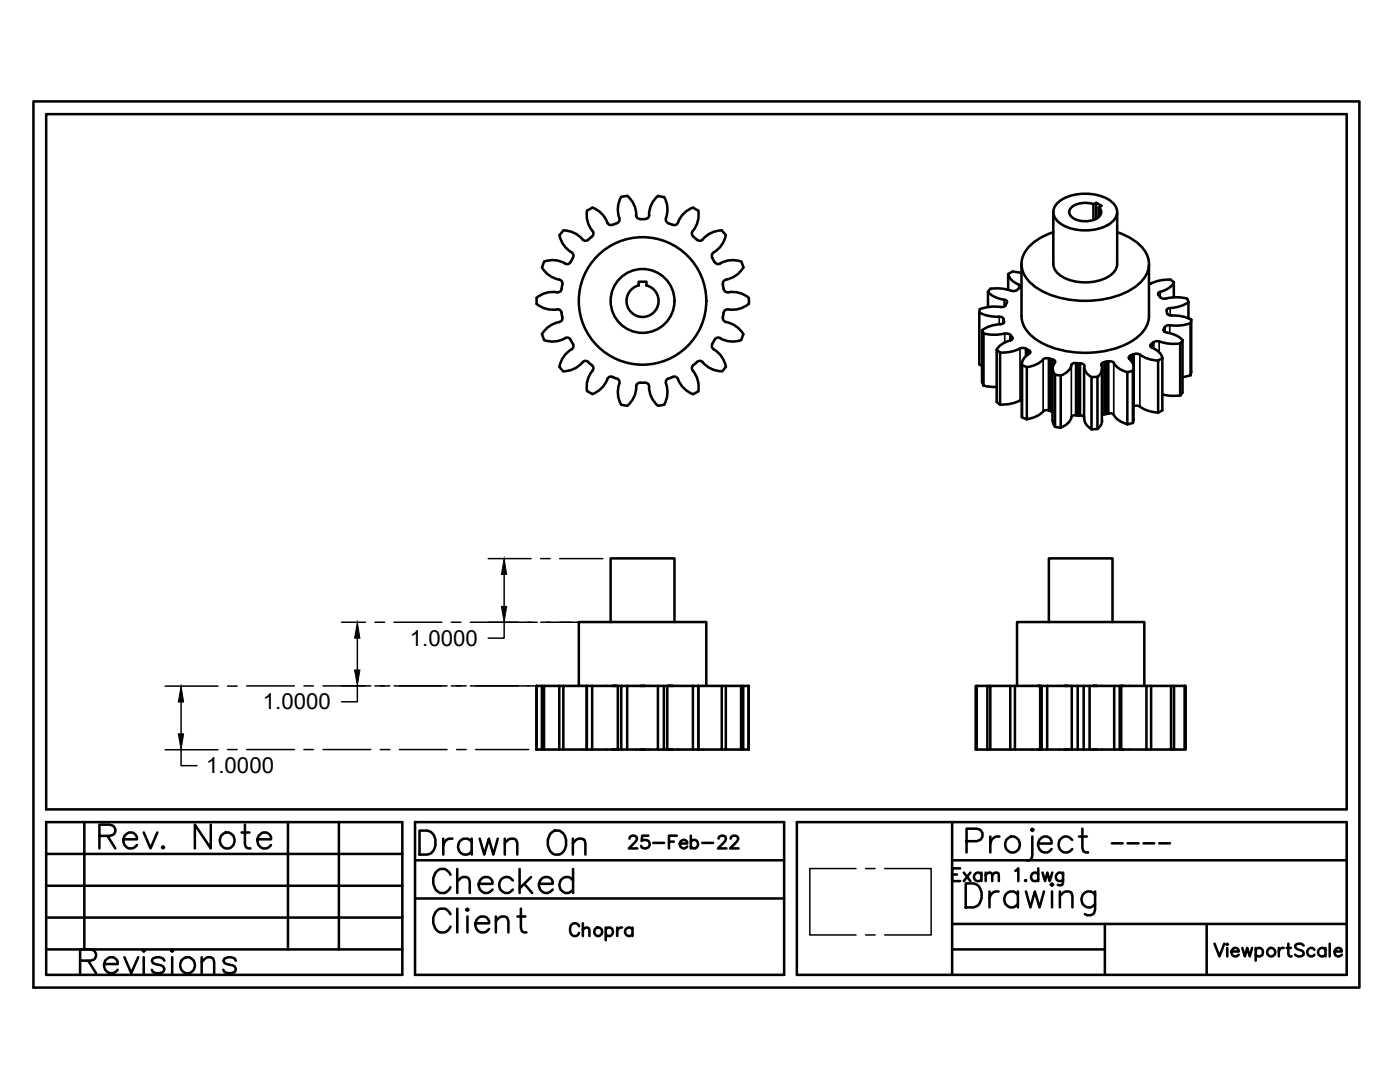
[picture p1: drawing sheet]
<svg xmlns="http://www.w3.org/2000/svg" width="279mm" height="216mm" viewBox="0 0 279 216" stroke-linecap="round" stroke-linejoin="round" font-family="sans-serif">
<defs><g id="words">
<text font-size="10.6" x="191.6" y="183.8">Drawing</text>
<g font-size="8.8">
<text x="82.5" y="171.8">Drawn On</text>
<text x="85.4" y="179.6">Checked</text>
<text x="85.4" y="187.3">Client</text>
<text x="14.8" y="195.4">Revisions</text>
</g>
<text font-size="8.4" x="18.7" y="170.4">Rev. Note</text>
<g font-size="6.6">
<text x="188.7" y="177.8">Exam 1.dwg</text>
<text x="112.5" y="188.7">Chopra</text>
</g>
<text font-size="5.7" x="124.2" y="170.4">25-Feb-22</text>
<g font-size="4.4">
<text x="81.8" y="128.9">1.0000</text>
<text x="52.5" y="141.6">1.0000</text>
<text x="41.1" y="154.3">1.0000</text>
</g>
<text font-size="2.6" x="220.8" y="169.3">----</text>
</g></defs>
<!-- layer: MD_Visible -->
<g fill="none" stroke="#000" stroke-width=".51">
<path d="M124 39.3a5.8 5.8 0 0 0-.4 4.6l-.3 .5-1.1 .5M125.1 39.1l-1.1 .2M125.2 39.1a5.1 5.1 0 0 1 1.8 3.8M131.3 39.1a5.1 5.1 0 0 0-1.8 3.8M131.3 39.1l1.2 .2M132.5 39.3a5.3 5.3 0 0 1 .4 4.4l.2 .6 .3 .2M107.1 59.5v1.1M108.6 52.2a5.1 5.1 0 0 1 4.2 .4M108.6 52.3l-.4 1.1a5.1 5.1 0 0 0 3.4 2.4M111.6 55.8l.5 .3 .1 .6M112.2 56.7l-.1 .7a.79 .79 0 0 1-.9 .9 5.1 5.1 0 0 0-4.1 1.1M112.4 46a5.6 5.6 0 0 1 4.2 2h.4l.4-.2"/>
<path d="M112.4 46l-.7 .9a5.7 5.7 0 0 0 2.7 3.7l.1 .4-.2 .4M113.9 52.3l-.5 .4-.6-.1M114.3 51.5l-.4 .8M117.2 42a5.7 5.7 0 0 0 1.2 4.5v.4l-.3 .3M118.1 47.2l-.7 .7M118.2 41.4l-1 .6M118.2 41.4a5.6 5.6 0 0 1 3.2 3.3l.4 .2h.4M126.9 42.9a1.28 1.28 0 0 0 1.6 .8h.2M127.5 57v-.8h1.5v.8M129 56.9a3.2 3.2 0 0 1 1.9 5 3.2 3.2 0 0 1-5.3 0 3.2 3.2 0 0 1 1.9-5M129.6 42.9l-.3 .6-.5 .2M133.4 44.5l.9 .4"/>
<path d="M138.3 41.4a5.6 5.6 0 0 0-3.2 3.3l-.4 .2h-.4M138.3 41.4l1 .6M138.4 47.2l.7 .7M139.4 42a5.7 5.7 0 0 1-1.3 4.5v.4l.3 .3M142.1 51.5l.5 .8M144.1 46l.7 .9a5.7 5.7 0 0 1-2.6 3.8l-.1 .4 .1 .3M144.1 46a5.6 5.6 0 0 0-4.2 2h-.4l-.4-.1M144.3 56.7l.1 .7a.88 .88 0 0 0 .9 .9 5 5 0 0 1 4.1 1.1M144.9 55.8l-.5 .3-.1 .6M147.9 52.2a5 5 0 0 0-4.4 .5l-.6-.1-.2-.3M148 52.3l.4 1.1M148.4 53.4a5.1 5.1 0 0 1-3.5 2.4"/>
<path d="M149.5 59.5v1.1M197.1 58.2a5.3 5.3 0 0 0 3.3 1.6M197.2 58.3v3M197.7 57.6h2.4l1.7 .4M197.7 57.6l-.5 .6M200.4 59.8l.5 .2 .1 .3M201.2 54.7v3.1M201.2 54.7a3.1 3.1 0 0 0 2.1 2.1M202.9 57.9l-.5 .2-.6-.1M203.3 56.8l.3 .3-.1 .3M203.5 57.4l-.6 .5M203.9 52.7v10.4a6.1 6.1 0 0 0 3.2 4.8 19.6 19.6 0 0 0 19 0 6.1 6.1 0 0 0 3.2-4.8v-10.4"/>
<path d="M203.9 54.5l-1.1-.2a1.35 1.35 0 0 0-1.6 .4M210.2 42.3v10.4a3.9 3.9 0 0 0 3.2 3.1 9.5 9.5 0 0 0 8.7-1.3l.8-1.2 .1-.6v-10.4M210.2 46.3a9.5 9.5 0 0 0-6 4.8 5.4 5.4 0 0 0 2.7 6.3 19.4 19.4 0 0 0 19.4 0 5.4 5.4 0 0 0 2.7-6.3 9 9 0 0 0-6.1-4.8M211.3 40.2a9.5 9.5 0 0 1 10.5 0 2.49 2.49 0 0 1 0 4.2 9.5 9.5 0 0 1-10.5 0 2.49 2.49 0 0 1 0-4.2zM218.2 40.7a4.5 4.5 0 0 0-4.5 .9 1.31 1.31 0 0 0 .6 2 4.7 4.7 0 0 0 5.2-.5 1.19 1.19 0 0 0-.2-1.7M218.8 40.5l-.6 .3v3.1M219.3 43.3v-1.9l.6-.3-1.1-.6v3.2M229.6 56.6l-.3 .1M231.2 58.8l.4 .6M231.6 59.3l.5 .3h.6M232.7 59.6l1.8-.3 1.8 .1 .6 .2 .3 .6M233.6 55.8l.7 .5"/>
<path d="M233.6 55.8l-1.8 .1-2.2 .7M234.3 56.4v3M234.3 56.4a4.9 4.9 0 0 1-3 2l-.2 .2 .1 .2M107.1 60.6a5.7 5.7 0 0 0 4.5 1.2l.3 .2 .2 .4M108.2 66.7l.4 1.1M112 62.4l.2 1M112.2 63.3v.4l-.2 .4a6.1 6.1 0 0 0-3.8 2.6M112.8 67.5l.6-.1 .5 .4M112.8 67.5a5.1 5.1 0 0 1-4.2 .4M113.8 67.8l.5 .8M114.3 68.6l.2 .4-.1 .4a6 6 0 0 0-2.7 3.8M117.4 72.2l-.4-.2-.4 .1a5.9 5.9 0 0 1-4.2 2l-.8-.9"/>
<path d="M117.4 72.2l.7 .7M118.1 72.9l.3 .3v.4a5.8 5.8 0 0 0-1.2 4.4l1 .6a5.6 5.6 0 0 0 3.2-3.3l.4-.1h.4M122.2 75.2l.9 .4M123.1 75.5l.3 .2 .2 .4a6.1 6.1 0 0 0 .4 4.7l1.1 .2M127 77.1a5.1 5.1 0 0 1-1.8 3.9M128.7 76.4h-.7a.87 .87 0 0 0-1.1 .7M128.8 76.4l.5 .2 .3 .5M129.5 77.1a5.1 5.1 0 0 0 1.8 3.9M133.4 75.5l-.3 .2-.2 .4a6.1 6.1 0 0 1-.4 4.7M134.3 75.2l-.9 .4M134.3 75.2h.4l.4 .1a5.9 5.9 0 0 0 3.2 3.3M139.1 72.2l-.5 .5a.87 .87 0 0 0-.3 1.3 5 5 0 0 1 1.1 4.1"/>
<path d="M139.1 72.2l.4-.2 .4 .1a5.9 5.9 0 0 0 4.2 2M139.4 78.1l-1.1 .6M142.2 68.6l-.1 .4 .1 .4a6 6 0 0 1 2.7 3.8M142.6 67.8l-.5 .8M143.7 67.5a5.1 5.1 0 0 0 4.2 .4M143.7 67.5l-.6-.1-.4 .4M144.3 63.3v.4l.2 .4a6.1 6.1 0 0 1 3.9 2.6M144.9 73.2l-.8 .9M148.3 66.7l-.4 1.1M149.4 60.6a5.7 5.7 0 0 1-4.5 1.2l-.4 .4-.2 1.2M195.5 61.6l-.1 .7M196 76.3l.3 .7"/>
<path d="M196 65.9l.3 .6M196.3 66.6v10.4M196.3 76.9l2.6 .3M196.3 66.5l2.4 .3 1.8-.3M198.9 69.8l.7 .5M199.6 70.4v10.4l-.7-.6M199.6 64.7l-2 .4-1.6 .8v10.4M199.7 61.3l-1.8-.1-2.3 .5M200.3 64.2v-.1a.8 .8 0 0 0-.9-.9l-2.4-.2-1.5-.6-.1 10.3 .6 .3M200.4 64.2l-.2 .3-.5 .2M200.6 66.6h.6l.4 .2M200.7 60.9l-.3 .3h-.7"/>
<path d="M200.9 60.4l-.2 .5M201.6 66.8l.4 .5a.41 .41 0 0 1-.4 .6l-.6 .2a3.8 3.8 0 0 0-2.1 1.7v10.4M201.7 66.9v.1M203.6 79.9l-2.1 .7-1.9 .1M203.6 69.5l-2.1 .7-1.9 .1M203.6 69.6l.6-.2 .5 .2M203.9 72.6v10.7l1 .4v-10.4M204 79.8l-.4 .1M204.7 69.6l.7 .4M205.4 69.9l.2 .3-.2 .4M205.4 70.6a2.43 2.43 0 0 0-1.5 2.3l1 .4M209.6 71.6h.1"/>
<path d="M210 73.6v10.3M210.1 71.7l.2 .1a.35 .35 0 0 1 .2 .5M210.1 71.8l-.4-.1a1.35 1.35 0 0 0-1.9 .4l-1.5 .8-1.3 .4M210.5 72.3a1.82 1.82 0 0 0 .1 2.5v10.4M211.7 75v10.4l-1.2-.2M213.8 72.9a2.77 2.77 0 0 1-2.4 2l-.9-.1M214.7 72.5l1.3 .1 .4 .4M214.7 72.4l-.6 .1-.3 .3M216.4 73.2v10.4M216.4 73a2.38 2.38 0 0 0 1.5 2.3M219 75.2v10.4l-1.2 .1v-10.4M219.8 72.8a1.96 1.96 0 0 1-.8 2.4h-1.2"/>
<path d="M219.9 73.6v10.3M220.4 72.3l-.5 .2-.1 .3M221.3 72.1l-1 .2M221.3 72.1h.6l.4 .3M222.3 72.4a4.1 4.1 0 0 0 2.7 1.9M225 74.3v10.4M225.6 71l-.3 .3 .1 .3a1.98 1.98 0 0 1 .7 2.4M226.1 74l-1.1 .3M226.1 74v10.4M226.2 73.3v10.4M227.5 70.8a2.37 2.37 0 0 0-2 .2M227.5 70.7l1.6 .9a3.5 3.5 0 0 0 2.3 .2l.6-.4"/>
<path d="M229.7 68.7l-.1 .5a4 4 0 0 1 2.4 2.3M230.2 68.3l-.5 .4M231.1 72v10.3M231.4 68.1l1.7 .4h2.4M231.4 68.2l-.6-.1-.5 .2M232 71.5v10.4M232 78.7l1.7 .3 1.8-.1M232.3 65.8v.3l.5 .2M232.3 65.7l-.1 .1M232.8 66.4l1.4 .3a4.3 4.3 0 0 1 1.9 1.2l-.6 .6M232.9 62.5l.5 .4a9.6 9.6 0 0 1 4.4 .9l-.2 11.1M235.5 68.6v10.3l.5-.6"/>
<path d="M236 67.9v10.4M237.2 60.3v3.2M237.2 60.2a8.1 8.1 0 0 1-4.1 1.4 .61 .61 0 0 0-.2 .8v.2M237.6 64.5v10.4M237.6 74.8l-1.6 .5M237.7 63.8l-.1 .7a9.9 9.9 0 0 1-4.5 .4l-.5 .2-.3 .6M132.5 80.8l-1.1 .2M203.9 83l.1 .2M209.2 81.9l.4 .1M209.3 81.9h-.8a6 6 0 0 1-3.5 1.7M209.6 82h.1M209.6 82l.4 .1"/>
<path d="M210.1 83.9l.1 .6 .4 .6M213.8 83.2a3.1 3.1 0 0 1-2.1 2.1M214.7 82.8l.5 .1a1.12 1.12 0 0 1 1.2 .3M214.7 82.8l-.6 .1-.3 .3M216.4 83.6a2.42 2.42 0 0 0 1.5 2M219.9 83.9l-.1 .7-.8 1M220.4 82.6l-.4 .2M221.3 82.5l-1 .1M221.3 82.5l.8 .1a4.6 4.6 0 0 0 2.9 2.1l.5-.2a.67 .67 0 0 0 .8-.9M226.2 81.1a1.36 1.36 0 0 1 1.3 0M227.5 81.1l1 .6 1.9 .6a1.81 1.81 0 0 0 1.6-.4M107 136.9h.1"/>
<path d="M107 136.9v12.7M108.1 136.9h-1l-.1 12.7M108.6 136.9h-.5v12.7h-1M111.6 136.9h-3v12.7h-.5M112.4 136.9h-.8v12.7M115.5 136.9v-12.8h25.5v12.8M117.1 136.9h-4.7v12.7h-.8M117.1 136.9h.1M117.1 136.9v12.7M118.2 136.9h-1.1v12.7M121.9 124.1v-12.7h12.7v12.7M123.3 136.9h.7"/>
<path d="M123.3 136.9h-5.1v12.7h-1.1M123.3 136.9v12.7M125.2 136.9h-1.2v12.7h-.7M131.3 136.9h-6.1v12.7h-1.2M132.5 136.9h-1.2v12.7h-6.1M133.2 136.9h5.1M133.2 136.9h-.7v12.7h-1.2M133.2 136.9v12.7M139.3 136.9h-1v12.7h-5.1M139.4 136.9h4.6M139.4 136.9l-.1 12.7h-1M139.4 136.9v12.7"/>
<path d="M144.9 136.9h-.9v12.7h-4.6M147.9 136.9h-3v12.7h-.9M148.3 136.9h-.4v12.7h-3M149.4 136.9h-1.1v12.7h-.4M194.9 136.9h-.2v12.7h.2v-12.7h2.1M197.6 136.9h-.6v12.7h-2.1M201.6 136.9h-4v12.7h-.6M202.6 136.9h-1v12.7h-4M203 136.9v-12.8h25.4v12.8M207.6 136.9h.3M207.6 136.9h-5v12.7h-1M207.6 136.9v12.7"/>
<path d="M209 136.9h-1.1v12.7h-.3M209.3 124.1v-12.7h12.7v12.7M213.9 136.9h1.2M213.9 136.9h-4.9v12.7h-1.1M213.9 136.9v12.7M216.3 136.9h-1.2v12.7h-1.2M217.5 136.9h4.9M217.5 136.9h-1.2v12.7h-1.2M217.5 136.9v12.7M223.5 136.9h-1.1v12.7h-4.9M223.8 136.9h5M223.8 136.9h-.3v12.7h-1.1"/>
<path d="M223.8 136.9v12.7M229.7 136.9h-.9v12.7h-5M233.7 136.9h-4v12.7h-.9M234.3 136.9h-.6v12.7h-4M236.4 136.9h.2v12.7h-.2zM236.4 136.9h-2.1v12.7h-.6M108.6 149.6h3M112.4 149.6h4.7M118.2 149.6h5.1M132.5 149.6h.7M139.3 149.6h.1M148.3 149.6h1.1v-12.7v12.7"/>
<path d="M202.6 149.6h5M209 149.6h4.9M216.3 149.6h1.2M223.5 149.6h.3M234.3 149.6h2.1"/>
<circle cx="128.2" cy="60" r="12.7"/>
<circle cx="128.2" cy="60" r="6.4"/>
</g>
<!-- layer: MD_Visible Narrow -->
<g fill="none" stroke="#000" stroke-width=".34">
<path d="M200.4 59.8v1.4M203.3 56.8v.8M231.5 58.3v1M199.4 63.2v1.5M200.3 63.6v.9M200.3 63.8v.6M200.3 64.1v.2M200.5 66.6v1.8M201.6 66.8v1.1M201.6 66.9v1M201.7 66.9v1M201.7 67v.9"/>
<path d="M201.7 67.1v.8M201.8 67.1v.8M201.9 67.2v.6M202 67.3v.5M202 67.3v.4M203.6 69.6v10.3M204.7 69.6v1.5M204.8 69.6v1.5M204.8 69.6v1.4M204.9 69.7v1.3M204.9 69.7v1.2M205 69.8v1.1"/>
<path d="M205 69.8v1M205.1 69.8v1M205.2 69.9v.8M205.3 69.9v.8M205.4 70v.6M208.2 71.7v10.4M209.2 71.5v10.4M209.3 71.5v10.4M209.4 71.6v10.4M209.5 71.6v10.4M209.6 71.6v10.4M209.7 71.7v10.3"/>
<path d="M209.8 71.7v10.3M209.9 71.7v10.4M210 71.7v10.4M210 71.8v10.3M210.1 71.8v1.4M213.8 72.9v10.4M214.7 72.5v10.3M214.8 72.5v10.3M214.9 72.5v10.3M215 72.5v10.3M215.1 72.5v10.3M215.2 72.5v10.4"/>
<path d="M215.3 72.5v10.4M215.4 72.5v10.4M215.5 72.5v10.4M215.6 72.5v10.4M220.3 72.3v10.3M220.4 72.3v10.3M220.5 72.3v10.3M220.6 72.2v10.4M220.7 72.2v10.4M220.8 72.2v10.4M220.9 72.2v10.4M221 72.2v10.4"/>
<path d="M221.1 72.1v10.5M221.2 72.1v10.4M221.3 72.1v10.4M222.3 72.4v10.4M225.5 71v.8M225.6 71v.9M225.7 70.9v1.1M225.8 70.9v1.2M225.9 70.8v1.5M226 70.8v1.6M226 70.8v1.7M226.1 70.7v2"/>
<path d="M226.2 70.7v2.3M226.3 70.7v10.4M226.3 70.7v10.3M227.5 70.7v10.5M229.7 68.7v.6M229.8 68.7v.6M229.9 68.6v.8M229.9 68.5v.9M230 68.5v.9M230.1 68.5v1M230.1 68.4v1.1M230.2 68.4v1.1"/>
<path d="M230.2 68.3v1.2M230.2 68.3v1.3M231.3 68.2v2.1M232.3 65.7v.4M232.3 65.7v.5M232.4 65.6v.6M232.4 65.4v.9M232.5 65.3v1M233.5 64.9v1.6M233.5 61.5v1.4"/>
</g>
<!-- layer: MD_Visible -->
<circle cx="210" cy="82.1" r=".22" fill="#000" stroke="#000" stroke-width=".2"/>
<!-- layer: Dim ASME Y14.5 Small -->
<g fill="none" stroke="#000" stroke-width=".51">
<path d="M6.7 20.2h264.6v176.9h-264.6zM9.2 22.8h259.6v138.7h-259.6zM9.2 164h71.1v30.5h-71.1zM9.2 170.4h71.1M9.2 176.7h71.1M16.8 164v25.4M57.5 164v25.4M67.6 164v25.4M82.8 164h73.7v30.5h-73.7zM82.8 171.7h73.7M82.8 179.3h73.7M159 164h109.8v30.5h-109.8z"/>
<path d="M190 171.7h78.8M190 164v30.5M192.9 167.9h2a1.25 1.25 0 0 0 1.2-1.3 1.25 1.25 0 0 0-1.2-1.2h-2v4.7M197.6 166.9v3.2M199.5 166.9a1.57 1.57 0 0 0-1.9 1.4M200.8 167.6a1.56 1.56 0 0 1 2.4-.1 1.56 1.56 0 0 1-.4 2.4 1.56 1.56 0 0 1-1.9-.3 1.56 1.56 0 0 1-.1-2zM206 165.4l.3 .2-.3 .2-.2-.2zM206 166.9v3.9l-.2 .7-.5 .2h-.4M207.2 168.3h2.7a1.29 1.29 0 0 0-.9-1.4 1.29 1.29 0 0 0-1.6 .7 1.53 1.53 0 0 0 .3 2.2 1.53 1.53 0 0 0 2.2-.4M214 167.6a1.56 1.56 0 0 0-2.4-.1 1.56 1.56 0 0 0 .3 2.4 1.43 1.43 0 0 0 2.1-.5M215.3 166.9h1.6M216 165.4v3.8l.2 .7 .5 .2h.5"/>
<path d="M9.2 183.1h71.1M9.2 189.4h71.1M190 189.4h30.5M190 184.4h78.8M220.5 184.4v10.1M240.8 184.4v10.1M242.4 188.3l1 2.5 .9-2.5M244.9 188.3l.2 .1-.2 .2-.1-.2zM244.9 189.1v1.7M245.8 189.9h1.4a.72 .72 0 0 0-.7-.8 .72 .72 0 0 0-.7 .8 .8 .8 0 0 0 .4 .9 .8 .8 0 0 0 1-.3M247.9 189.1l.5 1.7 .5-1.7 .5 1.7 .5-1.7M250.6 189.5a.81 .81 0 0 1 1.2-.1 .81 .81 0 0 1 0 1.2 .81 .81 0 0 1-1.2-.1"/>
<path d="M250.6 189.1v2.6M255.2 189.1v1.7M256.2 189.1a.8 .8 0 0 0-1 .8M256.8 189.1h.8M257.1 188.3v2.1l.1 .3 .6 .1M260.2 188.7a.95 .95 0 0 0-.9-.4 .95 .95 0 0 0-.8 .6l.4 .5 1 .3 .3 .4v.4a1.16 1.16 0 0 1-1.7 0M262.3 189.5a.81 .81 0 0 0-1.2-.1 .81 .81 0 0 0 0 1.2 .81 .81 0 0 0 1.2-.1M264.5 189.5a.83 .83 0 0 0-1.2-.1 .83 .83 0 0 0 0 1.2 .83 .83 0 0 0 1.2-.1M264.5 189.1v1.7M265.4 188.3v2.5M266.3 189.9h1.5a.74 .74 0 0 0-.9-.8 .74 .74 0 0 0-.6 1 .78 .78 0 0 0 .6 .7 .78 .78 0 0 0 .9-.3"/>
<circle cx="253.7" cy="190" r=".85"/>
</g>
<!-- layer: Center Lines -->
<g fill="none" stroke="#000" stroke-width=".3">
<path d="M97.4 111.5h8.6M100.6 114.6v6.4M107.9 111.5h1.9M111.7 111.5h8.6M33 136.9h10.5M45.4 136.9h1.9M49.2 136.9h9.5M60.6 136.9h2M64.5 136.9h9.5M68.1 124.2h4.8M71.3 136.9v3.1h-3.2M71.3 127.3v6.4"/>
<path d="M74.8 124.2h1.9M74.8 136.9h3M78.6 124.2h9.6M78.6 136.9h10.6M90.1 124.2h1.9M90.1 136.9h2.9M93.9 124.2h13.3M93.9 136.9h13.3M100.6 124.2v3.1h-3.2M107.9 124.2h12.4M109.1 136.9h4.8M33 149.6h10.5"/>
<path d="M36.1 149.6v3.2h3.2M36.1 140.1v6.3M45.4 149.6h1.9M49.2 149.6h9.5M60.6 149.6h2M64.5 149.6h9.5M75.9 149.6h1.9M79.7 149.6h9.5M91.1 149.6h1.9M94.9 149.6h10.6M170.8 173.3h-9.2v13.3h9.2M172.7 173.3h2"/>
<path d="M176.6 173.3h9.2v13.3h-9.2M172.7 186.6h2"/>
</g>
<path d="M100.6 111.5l.5 3.1h-1zM71.3 124.2l.5 3.1h-1zM70.8 133.7h1l-.5 3.2zM100.1 121h1l-.5 3.2zM36.1 136.9l.5 3.2h-1zM35.6 146.4h1l-.5 3.2z" fill="#000" stroke="#000" stroke-width=".2"/>
<use href="#words"/>
</svg>
